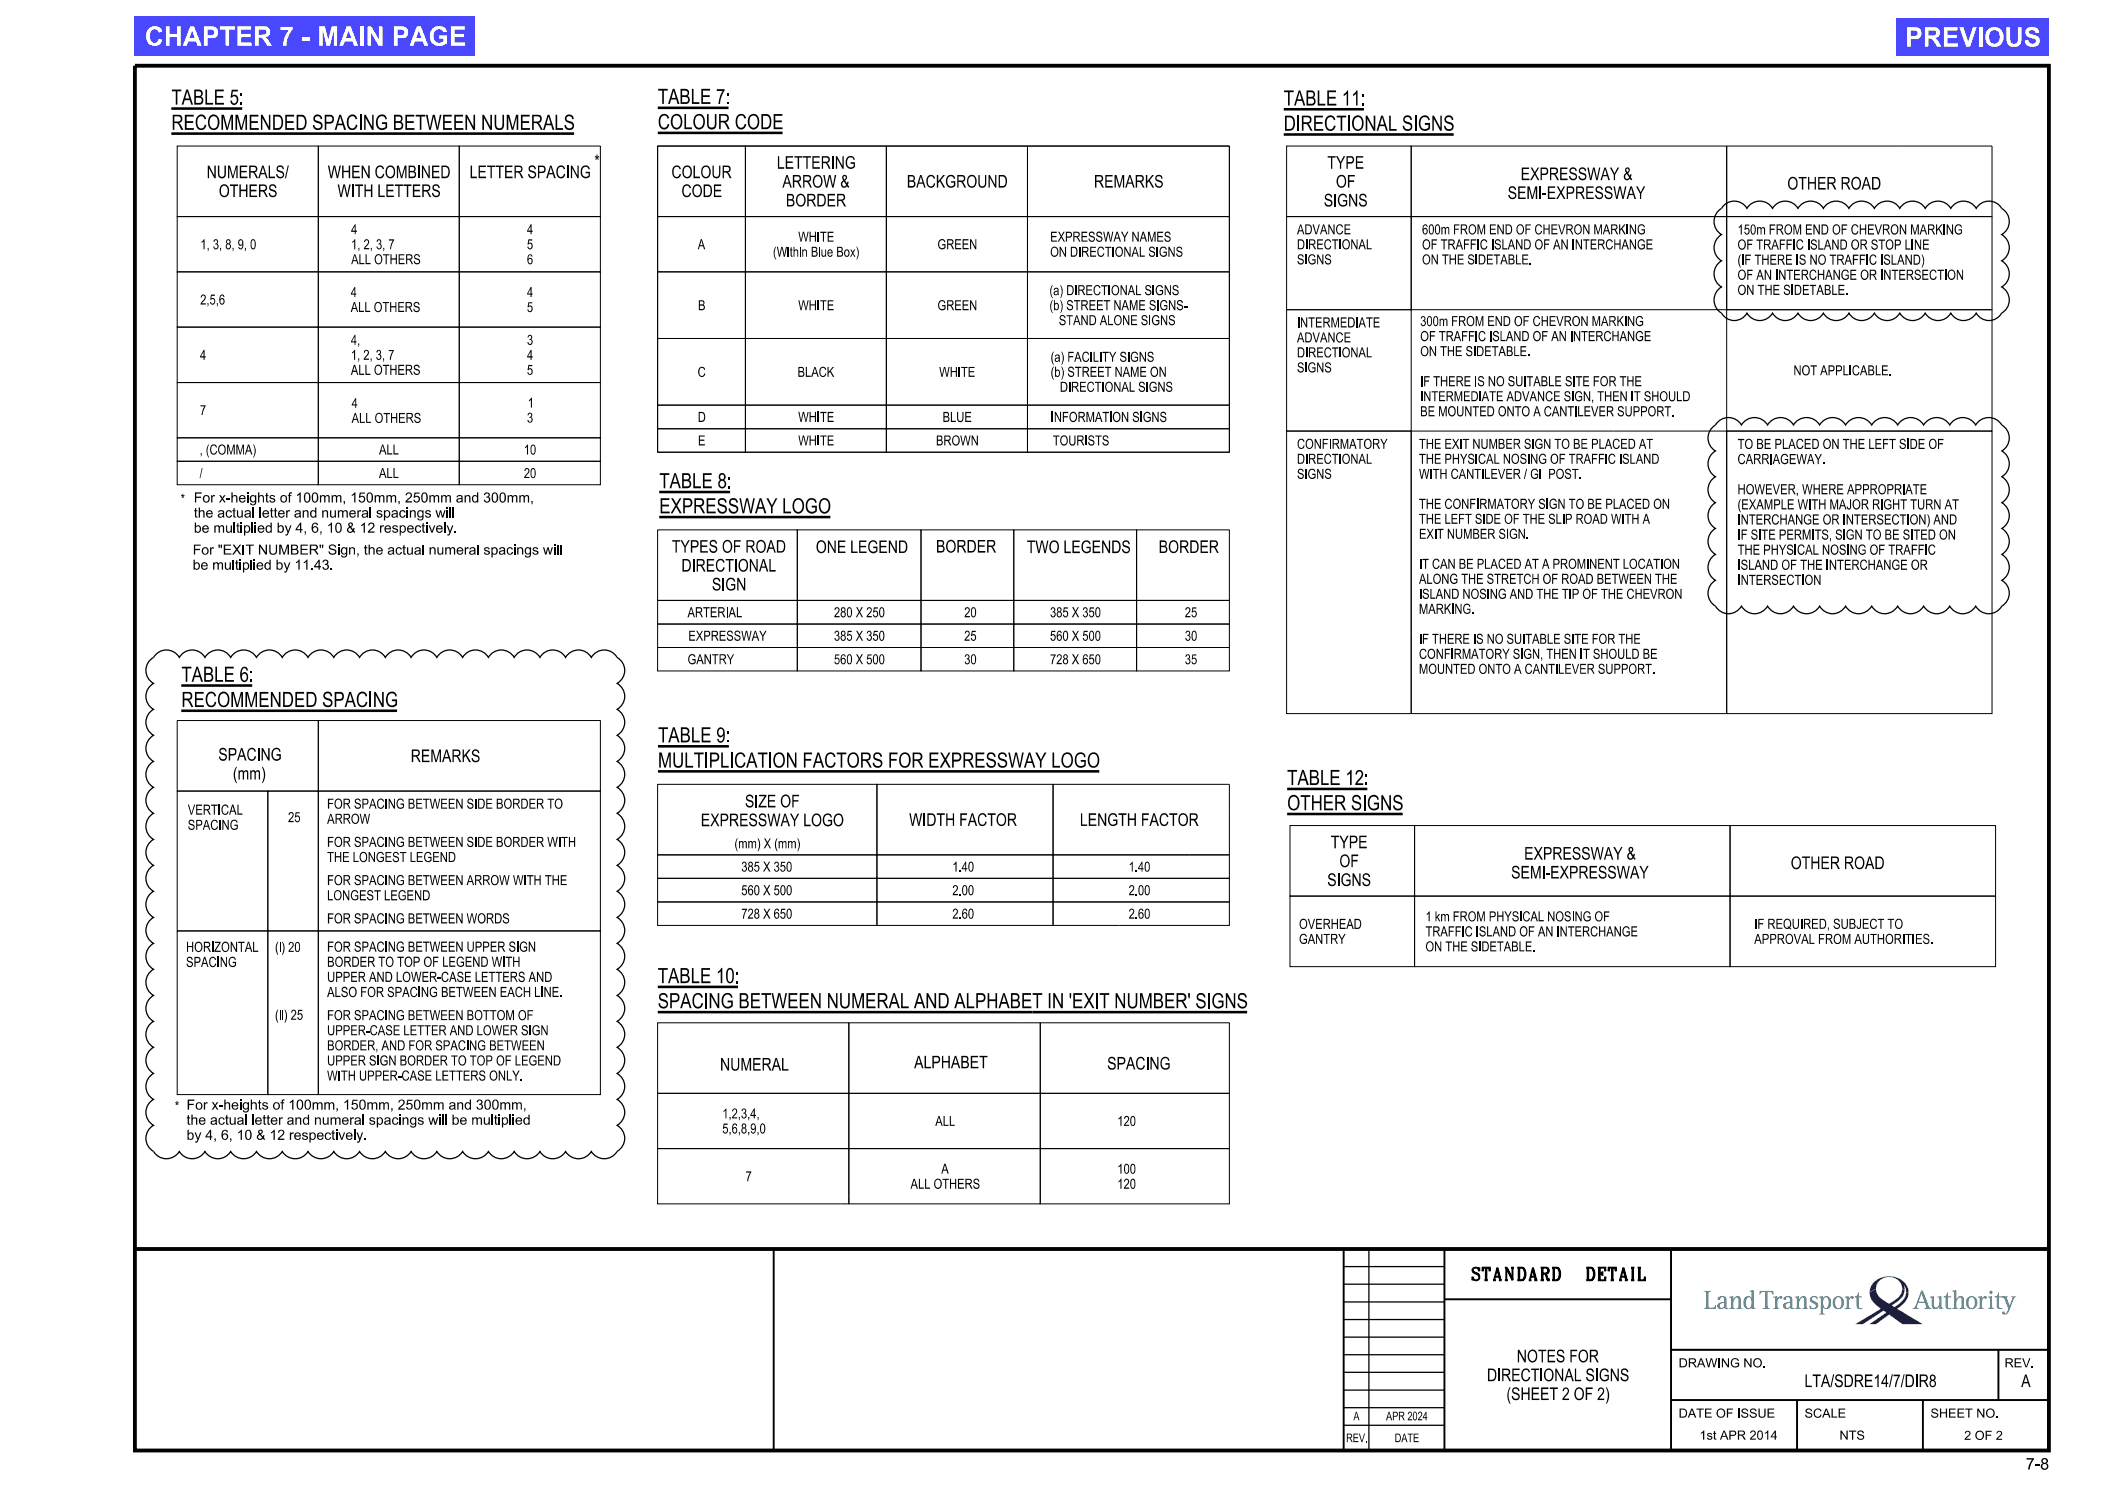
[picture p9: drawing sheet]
<svg xmlns="http://www.w3.org/2000/svg" width="420mm" height="297mm" viewBox="0 0 420 297" stroke-linecap="round" stroke-linejoin="round" font-family="sans-serif">
<defs><g id="words">
<g font-size="3.8" fill="#fff">
<text x="28.7" y="9.1">CHAPTER 7 - MAIN PAGE</text>
<text x="378.1" y="9.3">PREVIOUS</text>
</g>
<g font-size="3">
<text x="34" y="20.8">TABLE 5:</text>
<text x="130.6" y="20.6">TABLE 7:</text>
<text x="254.8" y="21">TABLE 11:</text>
<text x="34" y="25.8">RECOMMENDED SPACING BETWEEN NUMERALS</text>
<text x="130.6" y="25.6">COLOUR CODE</text>
<text x="254.8" y="26">DIRECTIONAL SIGNS</text>
<text x="130.9" y="101.9">EXPRESSWAY LOGO</text>
<text x="130.9" y="96.9">TABLE 8:</text>
<text x="36" y="135.4">TABLE 6:</text>
<text x="36" y="140.4">RECOMMENDED SPACING</text>
<text x="130.6" y="147.4">TABLE 9:</text>
<text x="130.6" y="152.4">MULTIPLICATION FACTORS FOR EXPRESSWAY LOGO</text>
<text x="255.5" y="155.9">TABLE 12:</text>
<text x="255.5" y="160.9">OTHER SIGNS</text>
<text x="130.6" y="195.2">TABLE 10:</text>
<text x="130.6" y="200.2">SPACING BETWEEN NUMERAL AND ALPHABET IN 'EXIT NUMBER' SIGNS</text>
</g>
<g font-size="2.5">
<text x="41" y="35.4">NUMERALS/</text>
<text x="65.1" y="35.4">WHEN COMBINED</text>
<text x="93.2" y="35.4">LETTER SPACING</text>
<text x="118" y="33.2">*</text>
<text x="133.3" y="35.4">COLOUR</text>
<text x="154.2" y="33.5">LETTERING</text>
<text x="263.5" y="33.5">TYPE</text>
<text x="301.8" y="35.8">EXPRESSWAY &amp;</text>
<text x="43.4" y="39.1">OTHERS</text>
<text x="67" y="39.1">WITH LETTERS</text>
<text x="135.3" y="39.1">CODE</text>
<text x="155.3" y="37.2">ARROW &amp;</text>
<text x="156" y="41">BORDER</text>
<text x="180" y="37.2">BACKGROUND</text>
<text x="217.1" y="37.2">REMARKS</text>
<text x="262.8" y="41">SIGNS</text>
<text x="265.2" y="37.2">OF</text>
<text x="299.3" y="39.5">SEMI-EXPRESSWAY</text>
<text x="354.8" y="37.6">OTHER ROAD</text>
<text x="133.4" y="109.7">TYPES OF ROAD</text>
<text x="135.3" y="113.5">DIRECTIONAL</text>
<text x="161.9" y="109.8">ONE LEGEND</text>
<text x="185.8" y="109.7">BORDER</text>
<text x="203.8" y="109.8">TWO LEGENDS</text>
<text x="230" y="109.8">BORDER</text>
<text x="141.3" y="117.2">SIGN</text>
<text x="43.3" y="151">SPACING</text>
<text x="46.2" y="154.7">(mm)</text>
<text x="81.5" y="151.3">REMARKS</text>
<text x="147.9" y="160.3">SIZE OF</text>
<text x="139.1" y="164">EXPRESSWAY LOGO</text>
<text x="180.4" y="164">WIDTH FACTOR</text>
<text x="214.3" y="164">LENGTH FACTOR</text>
<text x="264.1" y="168.4">TYPE</text>
<text x="265.8" y="172.2">OF</text>
<text x="302.5" y="170.7">EXPRESSWAY &amp;</text>
<text x="355.4" y="172.5">OTHER ROAD</text>
<text x="263.4" y="175.9">SIGNS</text>
<text x="299.9" y="174.4">SEMI-EXPRESSWAY</text>
<text x="142.9" y="212.5">NUMERAL</text>
<text x="181.5" y="212.1">ALPHABET</text>
<text x="219.8" y="212.3">SPACING</text>
<text x="292.3" y="254.2">STANDARD</text>
<text x="313.9" y="254.2">DETAIL</text>
<text x="295.1" y="274.2">DIRECTIONAL SIGNS</text>
<text x="301.1" y="270.5">NOTES FOR</text>
<text x="358.2" y="275.4">LTA/SDRE14/7/DIR8</text>
<text x="401.2" y="275.4">A</text>
<text x="299" y="278">(SHEET 2 OF 2)</text>
</g>
<text font-size="2.3" x="402.1" y="291.8">7-8</text>
<g font-size="2">
<text x="69.7" y="46.5">4</text>
<text x="104.6" y="46.5">4</text>
<text x="158.4" y="48">WHITE</text>
<text x="208.4" y="48">EXPRESSWAY NAMES</text>
<text x="257.4" y="46.5">ADVANCE</text>
<text x="282.3" y="46.5">600m FROM END OF CHEVRON MARKING</text>
<text x="344.9" y="46.5">150m FROM END OF CHEVRON MARKING</text>
<text x="39.8" y="49.5">1, 3, 8, 9, 0</text>
<text x="69.7" y="52.5">ALL OTHERS</text>
<text x="69.7" y="49.5">1, 2, 3, 7</text>
<text x="104.6" y="49.5">5</text>
<text x="104.6" y="52.5">6</text>
<text x="138.5" y="49.5">A</text>
<text x="153.4" y="51">(Within Blue Box)</text>
<text x="186.1" y="49.5">GREEN</text>
<text x="208.4" y="51">ON DIRECTIONAL SIGNS</text>
<text x="257.4" y="52.5">SIGNS</text>
<text x="257.4" y="49.5">DIRECTIONAL</text>
<text x="282.3" y="52.5">ON THE SIDETABLE.</text>
<text x="282.3" y="49.5">OF TRAFFIC ISLAND OF AN INTERCHANGE</text>
<text x="344.9" y="52.5">(IF THERE IS NO TRAFFIC ISLAND)</text>
<text x="344.9" y="49.5">OF TRAFFIC ISLAND OR STOP LINE</text>
<text x="69.6" y="59">4</text>
<text x="104.6" y="59">4</text>
<text x="208.3" y="58.6">(a) DIRECTIONAL SIGNS</text>
<text x="344.9" y="58.5">ON THE SIDETABLE.</text>
<text x="344.9" y="55.5">OF AN INTERCHANGE OR INTERSECTION</text>
<text x="39.7" y="60.5">2,5,6</text>
<text x="69.6" y="61.9">ALL OTHERS</text>
<text x="104.6" y="61.9">5</text>
<text x="138.6" y="61.6">B</text>
<text x="158.4" y="61.6">WHITE</text>
<text x="186.1" y="61.6">GREEN</text>
<text x="208.3" y="61.6">(b) STREET NAME SIGNS-</text>
<text x="210" y="64.6">STAND ALONE SIGNS</text>
<text x="257.4" y="65">INTERMEDIATE</text>
<text x="281.9" y="64.7">300m FROM END OF CHEVRON MARKING</text>
<text x="39.7" y="71.4">4</text>
<text x="69.6" y="71.4">1, 2, 3, 7</text>
<text x="69.6" y="68.5">4,</text>
<text x="104.6" y="68.5">3</text>
<text x="104.6" y="71.4">4</text>
<text x="208.5" y="71.8">(a) FACILITY SIGNS</text>
<text x="257.4" y="71">DIRECTIONAL</text>
<text x="257.4" y="68">ADVANCE</text>
<text x="281.9" y="70.7">ON THE SIDETABLE.</text>
<text x="281.9" y="67.7">OF TRAFFIC ISLAND OF AN INTERCHANGE</text>
<text x="69.6" y="74.4">ALL OTHERS</text>
<text x="104.6" y="74.4">5</text>
<text x="138.5" y="74.8">C</text>
<text x="158.3" y="74.8">BLACK</text>
<text x="186.4" y="74.8">WHITE</text>
<text x="208.5" y="74.8">(b) STREET NAME ON</text>
<text x="210.3" y="77.8">DIRECTIONAL SIGNS</text>
<text x="257.4" y="73.9">SIGNS</text>
<text x="281.9" y="76.7">IF THERE IS NO SUITABLE SITE FOR THE</text>
<text x="356" y="74.5">NOT APPLICABLE.</text>
<text x="39.7" y="82.4">7</text>
<text x="69.8" y="84">ALL OTHERS</text>
<text x="69.8" y="81">4</text>
<text x="104.6" y="83.9">3</text>
<text x="104.7" y="80.9">1</text>
<text x="138.5" y="83.8">D</text>
<text x="158.4" y="83.8">WHITE</text>
<text x="187.1" y="83.8">BLUE</text>
<text x="208.6" y="83.8">INFORMATION SIGNS</text>
<text x="281.9" y="82.6">BE MOUNTED ONTO A CANTILEVER SUPPORT.</text>
<text x="281.9" y="79.7">INTERMEDIATE ADVANCE SIGN, THEN IT SHOULD</text>
<text x="138.6" y="88.4">E</text>
<text x="158.4" y="88.4">WHITE</text>
<text x="185.8" y="88.4">BROWN</text>
<text x="209" y="88.4">TOURISTS</text>
<text x="257.4" y="89.1">CONFIRMATORY</text>
<text x="281.6" y="89.1">THE EXIT NUMBER SIGN TO BE PLACED AT</text>
<text x="344.9" y="89.1">TO BE PLACED ON THE LEFT SIDE OF</text>
<text x="39.6" y="90.2">, (COMMA)</text>
<text x="39.6" y="94.9">/</text>
<text x="75.2" y="90.2">ALL</text>
<text x="75.2" y="94.9">ALL</text>
<text x="104" y="90.2">10</text>
<text x="104" y="94.9">20</text>
<text x="257.4" y="95.1">SIGNS</text>
<text x="257.4" y="92.1">DIRECTIONAL</text>
<text x="281.6" y="95.1">WITH CANTILEVER / GI POST.</text>
<text x="281.6" y="92.1">THE PHYSICAL NOSING OF TRAFFIC ISLAND</text>
<text x="344.9" y="92.1">CARRIAGEWAY.</text>
<text x="35.9" y="100">* For x-heights of 100mm, 150mm, 250mm and 300mm,</text>
<text x="281.6" y="101">THE CONFIRMATORY SIGN TO BE PLACED ON</text>
<text x="344.9" y="101.1">(EXAMPLE WITH MAJOR RIGHT TURN AT</text>
<text x="344.9" y="98.1">HOWEVER, WHERE APPROPRIATE</text>
<text x="38.4" y="105.8">be multiplied by 4, 6, 10 &amp; 12 respectively.</text>
<text x="38.5" y="102.8">the actual letter and numeral spacings will</text>
<text x="281.6" y="107">EXIT NUMBER SIGN.</text>
<text x="281.6" y="104">THE LEFT SIDE OF THE SLIP ROAD WITH A</text>
<text x="344.9" y="107.1">IF SITE PERMITS, SIGN TO BE SITED ON</text>
<text x="344.9" y="104.1">INTERCHANGE OR INTERSECTION) AND</text>
<text x="38.2" y="113.1">be multiplied by 11.43.</text>
<text x="38.2" y="110.1">For &quot;EXIT NUMBER&quot; Sign, the actual numeral spacings will</text>
<text x="281.6" y="112.9">IT CAN BE PLACED AT A PROMINENT LOCATION</text>
<text x="344.9" y="113.1">ISLAND OF THE INTERCHANGE OR</text>
<text x="344.9" y="110.1">THE PHYSICAL NOSING OF TRAFFIC</text>
<text x="281.6" y="118.9">ISLAND NOSING AND THE TIP OF THE CHEVRON</text>
<text x="281.6" y="115.9">ALONG THE STRETCH OF ROAD BETWEEN THE</text>
<text x="344.9" y="116.1">INTERSECTION</text>
<text x="136.5" y="122.5">ARTERIAL</text>
<text x="165.5" y="122.5">280 X 250</text>
<text x="191.4" y="122.5">20</text>
<text x="208.4" y="122.5">385 X 350</text>
<text x="235.2" y="122.5">25</text>
<text x="281.6" y="121.9">MARKING.</text>
<text x="136.5" y="131.9">GANTRY</text>
<text x="136.6" y="127.2">EXPRESSWAY</text>
<text x="165.5" y="127.2">385 X 350</text>
<text x="165.5" y="131.9">560 X 500</text>
<text x="191.4" y="127.2">25</text>
<text x="191.4" y="131.9">30</text>
<text x="208.4" y="127.2">560 X 500</text>
<text x="208.4" y="131.9">728 X 650</text>
<text x="235.2" y="131.9">35</text>
<text x="235.2" y="127.2">30</text>
<text x="281.6" y="130.8">CONFIRMATORY SIGN, THEN IT SHOULD BE</text>
<text x="281.6" y="127.8">IF THERE IS NO SUITABLE SITE FOR THE</text>
<text x="281.6" y="133.8">MOUNTED ONTO A CANTILEVER SUPPORT.</text>
<text x="37.3" y="161.8">VERTICAL</text>
<text x="64.9" y="160.6">FOR SPACING BETWEEN SIDE BORDER TO</text>
<text x="37.3" y="164.8">SPACING</text>
<text x="57.2" y="163.2">25</text>
<text x="64.9" y="163.6">ARROW</text>
<text x="64.9" y="171.1">THE LONGEST LEGEND</text>
<text x="64.9" y="168.1">FOR SPACING BETWEEN SIDE BORDER WITH</text>
<text x="145.8" y="168.4">(mm) X (mm)</text>
<text x="147.1" y="173">385 X 350</text>
<text x="189" y="173">1.40</text>
<text x="224" y="173">1.40</text>
<text x="64.9" y="178.7">LONGEST LEGEND</text>
<text x="64.9" y="175.7">FOR SPACING BETWEEN ARROW WITH THE</text>
<text x="147.1" y="177.7">560 X 500</text>
<text x="189" y="177.7">2.00</text>
<text x="224" y="177.7">2.00</text>
<text x="64.9" y="183.3">FOR SPACING BETWEEN WORDS</text>
<text x="147.1" y="182.4">728 X 650</text>
<text x="189" y="182.4">2.60</text>
<text x="224" y="182.4">2.60</text>
<text x="257.8" y="184.4">OVERHEAD</text>
<text x="282.9" y="185.9">TRAFFIC ISLAND OF AN INTERCHANGE</text>
<text x="282.9" y="182.9">1 km FROM PHYSICAL NOSING OF</text>
<text x="348.2" y="184.4">IF REQUIRED, SUBJECT TO</text>
<text x="36.9" y="192">SPACING</text>
<text x="36.9" y="189">HORIZONTAL</text>
<text x="54.6" y="189">(i) 20</text>
<text x="64.9" y="191.9">BORDER TO TOP OF LEGEND WITH</text>
<text x="64.9" y="188.9">FOR SPACING BETWEEN UPPER SIGN</text>
<text x="257.8" y="187.4">GANTRY</text>
<text x="282.9" y="188.9">ON THE SIDETABLE.</text>
<text x="348.2" y="187.4">APPROVAL FROM AUTHORITIES.</text>
<text x="64.9" y="197.9">ALSO FOR SPACING BETWEEN EACH LINE.</text>
<text x="64.9" y="194.9">UPPER AND LOWER-CASE LETTERS AND</text>
<text x="54.6" y="202.5">(ii) 25</text>
<text x="64.9" y="202.5">FOR SPACING BETWEEN BOTTOM OF</text>
<text x="64.9" y="208.5">BORDER, AND FOR SPACING BETWEEN</text>
<text x="64.9" y="205.5">UPPER-CASE LETTER AND LOWER SIGN</text>
<text x="64.9" y="214.5">WITH UPPER-CASE LETTERS ONLY.</text>
<text x="64.9" y="211.5">UPPER SIGN BORDER TO TOP OF LEGEND</text>
<text x="34.7" y="220.6">* For x-heights of 100mm, 150mm, 250mm and 300mm,</text>
<text x="37" y="223.3">the actual letter and numeral spacings will be multiplied</text>
<text x="37" y="226.3">by 4, 6, 10 &amp; 12 respectively.</text>
<text x="143.4" y="225">5,6,8,9,0</text>
<text x="143.4" y="222">1,2,3,4,</text>
<text x="185.6" y="223.5">ALL</text>
<text x="221.8" y="223.5">120</text>
<text x="186.8" y="233">A</text>
<text x="221.8" y="233">100</text>
<text x="148" y="234.5">7</text>
<text x="180.7" y="236">ALL OTHERS</text>
<text x="221.8" y="236">120</text>
</g>
<g font-size="1.8">
<text x="333.2" y="271.5">DRAWING NO.</text>
<text x="397.9" y="271.5">REV.</text>
<text x="333.2" y="281.5">DATE OF ISSUE</text>
<text x="358.2" y="281.5">SCALE</text>
<text x="383.2" y="281.5">SHEET NO.</text>
<text x="337.3" y="285.8">1st APR 2014</text>
<text x="365.1" y="285.8">NTS</text>
<text x="389.9" y="285.9">2 OF 2</text>
</g>
<g font-size="1.7">
<text x="268.6" y="282">A</text>
<text x="275.1" y="282">APR 2024</text>
<text x="267.2" y="286.3">REV.</text>
<text x="276.8" y="286.3">DATE</text>
</g>
</g></defs>
<g fill="none" stroke="#000" stroke-width=".2">
<path d="M35.2 29h28v14h-28zM63.2 29h28v14h-28zM91.2 29h28v14h-28zM130.5 29h17.5v14h-17.5zM130.5 29h113.5v60.8h-113.5zM148 29h27.9v14h-27.9zM175.9 29h28v14h-28zM203.9 29h40.1v14h-40.1zM255.4 29h24.7v14h-24.7zM280.1 29h62.6v14h-62.6zM342.7 29h52.7v14h-52.7zM35.2 43h28v11h-28z"/>
<path d="M35.2 54h28v10.9h-28zM63.2 43h28v11h-28zM63.2 54h28v10.9h-28zM91.2 43h28v11h-28zM91.2 54h28v10.9h-28zM130.5 43h17.5v11h-17.5zM130.5 54h17.5v13.2h-17.5zM148 43h27.9v11h-27.9zM148 54h27.9v13.2h-27.9zM175.9 43h28v11h-28zM175.9 54h28v13.2h-28zM203.9 43h40.1v11h-40.1z"/>
<path d="M203.9 54h40.1v13.2h-40.1zM255.4 43h24.7v18.5h-24.7zM280.1 43h62.6v18.5h-62.6zM342.7 43h52.7v18.5h-52.7zM35.2 64.9h28v11h-28zM35.2 75.9h28v11h-28zM63.2 64.9h28v11h-28zM63.2 75.9h28v11h-28zM91.2 64.9h28v11h-28zM91.2 75.9h28v11h-28zM130.5 67.2h17.5v13.2h-17.5zM148 67.2h27.9v13.2h-27.9z"/>
<path d="M175.9 67.2h28v13.2h-28zM203.9 67.2h40.1v13.2h-40.1zM255.4 61.5h24.7v24.1h-24.7zM342.7 61.5h52.7v24.1h-52.7zM35.2 86.9h28v4.7h-28zM35.2 91.6h28v4.6h-28zM63.2 86.9h28v4.7h-28zM63.2 91.6h28v4.6h-28zM91.2 86.9h28v4.7h-28zM91.2 91.6h28v4.6h-28zM130.5 80.4h17.5v4.7h-17.5zM130.5 85.1h17.5v4.7h-17.5z"/>
<path d="M148 80.4h27.9v4.7h-27.9zM148 85.1h27.9v4.7h-27.9zM175.9 80.4h28v4.7h-28zM175.9 85.1h28v4.7h-28zM203.9 80.4h40.1v4.7h-40.1zM203.9 85.1h40.1v4.7h-40.1zM255.4 85.6h87.3v56.1h-87.3zM280.1 85.6v56.1M342.7 85.6h52.7v56.1h-52.7zM130.5 105.2h27.8v14h-27.8zM130.5 119.2h27.8v4.7h-27.8zM158.3 105.2h24.5v14h-24.5z"/>
<path d="M158.3 119.2h24.5v4.7h-24.5zM182.8 105.2h18.4v14h-18.4zM182.8 119.2h18.4v4.7h-18.4zM201.2 105.2h24.4v14h-24.4zM201.2 119.2h24.4v4.7h-24.4zM225.6 105.2h18.4v14h-18.4zM225.6 119.2h18.4v4.7h-18.4zM130.5 123.9h27.8v4.6h-27.8zM130.5 128.5h27.8v4.7h-27.8zM158.3 123.9h24.5v4.6h-24.5zM158.3 128.5h24.5v4.7h-24.5zM182.8 123.9h18.4v4.6h-18.4z"/>
<path d="M182.8 128.5h18.4v4.7h-18.4zM201.2 123.9h24.4v4.6h-24.4zM201.2 128.5h24.4v4.7h-24.4zM225.6 123.9h18.4v4.6h-18.4zM225.6 128.5h18.4v4.7h-18.4zM35.2 143h28v14.1h-28zM35.2 157.1h18v27.7h-18zM53.2 157.1h10v27.7h-10zM63.2 143h56v14.1h-56zM63.2 157.1h56v27.7h-56zM130.5 155.7h43.6v14h-43.6zM174.1 155.7h34.9v14h-34.9z"/>
<path d="M130.5 169.7h43.6v4.7h-43.6zM130.5 174.4h43.6v4.7h-43.6zM130.5 179.1h43.6v4.6h-43.6zM174.1 169.7h34.9v4.7h-34.9zM174.1 174.4h34.9v4.7h-34.9zM174.1 179.1h34.9v4.6h-34.9zM209 169.7h35M209 174.4h35v4.7h-35zM209 179.1h35v4.6h-35zM236.1 169.7h-27.1v-14h35v14M244 169.7v4.7h-12.5h-22.5v-4.7M256 163.9h24.8v14h-24.8z"/>
<path d="M256 177.9h24.8v14h-24.8zM280.8 163.9h62.6v14h-62.6zM280.8 177.9h62.6v14h-62.6zM343.4 163.9h52.7v14h-52.7zM343.4 177.9h52.7v14h-52.7zM35.2 184.8h18v32.5h-18zM53.2 184.8h10v32.5h-10zM63.2 184.8h56v32.5h-56zM130.5 203.1h38v14h-38zM130.5 217.1h38v10.9h-38zM168.5 203.1h38v14h-38zM168.5 217.1h38v10.9h-38z"/>
<path d="M206.5 203.1h37.5v14h-37.5zM206.5 217.1h37.5v10.9h-37.5zM130.5 228h38v11h-38zM168.5 228h38v11h-38v-1.7M206.5 228h37.5v11h-37.5z"/>
</g>
<g fill="none" stroke="#000" stroke-width=".51">
<path d="M34 26.5h79.9M34 21.6h14.1M130.6 26.4h24.7M130.6 21.4h14M254.8 26.7h33.7M254.8 21.7h15.9M130.8 97.7h14.1M130.8 102.7h34M36 136.1h14.1M36 141.1h42.8M130.6 153.1h87.6M130.6 148.2h14.1"/>
<path d="M255.5 156.6h15.9M255.5 161.6h22.9M130.6 195.9h15.9M130.6 200.9h116.9"/>
</g>
<path d="M26.8 13h379.9v275h-379.9zM26.8 248h379.9" fill="none" stroke="#000" stroke-width=".76" stroke-linecap="butt"/>
<path d="M153.6 248v40M266.7 248v40M286.7 257.9h45M286.7 248v40M331.7 248v40M331.7 268h75M331.7 278h75M356.7 278v10M381.7 278v10M396.7 268v10" fill="none" stroke="#000" stroke-width=".38"/>
<path d="M266.7 258.5h20M266.7 254.9h20M266.7 251.5h20M271.7 248v40M331.7 248h75v20h-75zM266.7 279.5h20M266.7 276h20M266.7 272.4h20M266.7 269h20M266.7 265.5h20M266.7 262h20M266.7 283h20" fill="none" stroke="#000" stroke-width=".25"/>
<g fill="#008c95">
<path d="M338.2 256.3h1.4l-.4 .2-.1 .2v2.6a.29 .29 0 0 0 .1 .3 .29 .29 0 0 0 .3 0h.7l.3-.5h.1v.8l-2.4-.1 .4-.3v-2.8z" fill-rule="evenodd"/>
<path d="M341.1 257.6l-.1 .1a.28 .28 0 0 0 .2 .4 .28 .28 0 0 0 .3-.4l.1-.2h.4l.2 .2 .1 .8h-.6a.71 .71 0 0 0-.8 .6 .71 .71 0 0 0 .5 .8 .71 .71 0 0 0 .9-.4l.1 .3 .3 .1a.16 .16 0 0 0 .2 .1 .16 .16 0 0 0 .1-.3l-.3-.1v-1.7l-.2-.4-.3-.2h-.7zM341.5 258.9l.8-.2v.4l-.3 .5-.2 .1-.3-.1-.2-.6z" fill-rule="evenodd"/>
<path d="M343.2 257.5l.8-.2v.8l.2-.4 .5-.4 .6 .1 .2 .5v1.6l.4 .3-1.2 .1 .4-.4v-1.6l-.2-.3h-.3l-.3 .3-.3 .6v1l.4 .3-1.2 .1 .4-.4v-1.8z" fill-rule="evenodd"/>
<path d="M347.3 256.3l.8-.2v3.3l.4 .3-.8 .2v-.4l-.2 .2-.4 .2a1.33 1.33 0 0 1-.8-2.2l.5-.4h.4l.5 .4v-1.1zM346.9 257.6l-.4 .8 .2 1.1a.61 .61 0 0 0 .8 0 .61 .61 0 0 0 .2-.7l-.2-1-.3-.3z" fill-rule="evenodd"/>
<path d="M349.3 256.3h2.7v.7h-.1l-.1-.3-.3-.2h-.7v2.9l.2 .3 .4 .1-1.6 .1 .4-.2 .2-.3v-2.9h-.7l-.3 .5h-.1z" fill-rule="evenodd"/>
<path d="M352 257.5l.8-.2v.6l.3-.5 .5-.1 .2 .4-.4 .1a.5 .5 0 0 0-.5 .1 .5 .5 0 0 0-.1 .6v1.1l.4 .2-1.2 .1 .4-.3v-1.9z" fill-rule="evenodd"/>
<path d="M354.1 257.6l.5-.3h.6l.4 .3 .1 2 .3 .1a.16 .16 0 0 1 0 .3 .16 .16 0 0 1-.3-.1h-.2l-.2-.4-.3 .3-.6 .1-.5-.4a.96 .96 0 0 1 1.2-1h.2v-.7l-.1-.2-.6-.1-.2 .6-.4-.1zM354.5 258.9l-.1 .2 .1 .4 .2 .2 .3-.1 .3-.4v-.5z" fill-rule="evenodd"/>
<path d="M356.3 257.5l.8-.2v.8l.4-.6 .9-.1 .2 .4v1.7l.4 .3-1.2 .1 .3-.4v-1.6a.45 .45 0 0 0-.5-.3 .45 .45 0 0 0-.3 .5l-.2 .4v1l.4 .4h-1.2l.4-.3v-1.9z" fill-rule="evenodd"/>
<path d="M359.4 257.5l.4-.2 .9 .1 .1 .6-.5-.5h-.4l-.3 .3 .2 .4 1 .6 .1 .5-.3 .4-.4 .2-1-.1v-.6l.6 .5h.4l.3-.3-.3-.5-.9-.6-.1-.5z" fill-rule="evenodd"/>
<path d="M361 257.5l.4 .2v3l-.4 .2h1.3l-.5-.3v-1.1l.5 .4h.5a1.54 1.54 0 0 0 .4-2.2l-.4-.4h-.5l-.5 .4v-.4zM362.1 257.7l.4-.2 .4 .3 .1 1.1-.2 .5a.53 .53 0 0 1-.7 .2 .53 .53 0 0 1-.2-.7v-.7z" fill-rule="evenodd"/>
<path d="M364.1 257.7l.5-.4 .7 .1 .5 .5 .2 .7h-.5l-.1-.7-.4-.4-.4 .1-.2 .2-.2 .8h-.4l.1-.6z" fill-rule="evenodd"/>
<path d="M363.8 258.6h.4l.1 .7 .4 .4h.4l.3-.3 .1-.8h.5v.2l-.4 .8-.4 .3h-.5l-.7-.4z" fill-rule="evenodd"/>
<path d="M366.1 257.5l.9-.2v.6l.3-.5 .5-.1 .1 .4-.3 .1a.5 .5 0 0 0-.5 .1 .5 .5 0 0 0-.1 .6v1l.4 .4h-1.3l.4-.2 .1-.3v-1.5l-.1-.2z" fill-rule="evenodd"/>
<path d="M368.8 256.6h.1v.8h.6v.2h-.6l.1 1.9 .2 .2h.4v.2h-.7l-.4-.3v-2h-.3v-.2l.5-.3z" fill-rule="evenodd"/>
<path d="M381.4 256.2l-1.2 3.1-.6 .6h1.2l-.1-.2a.24 .24 0 0 1-.3-.1 .24 .24 0 0 1 .1-.3l.2-.6h1.4l.2 .7a.22 .22 0 0 1 0 .3 .22 .22 0 0 1-.2 0l-.1 .2h1.4l-.6-.5-1.2-3.2zM381.4 256.8l.6 1.6h-1.2z" fill-rule="evenodd"/>
<path d="M383 257.5l.9-.2v2l.2 .3h.3l.4-.3 .2-.6-.1-1-.4-.2 .8-.2v2.1l.5 .3-.8 .2-.1-.6-.4 .5h-.8l-.3-.6v-1.5z" fill-rule="evenodd"/>
<path d="M386.5 256.6h.1v.8h.7v.2h-.7v1.9l.3 .2h.4v.2h-.6a.55 .55 0 0 1-.5-.8v-1.5h-.4v-.2l.5-.2z" fill-rule="evenodd"/>
<path d="M387.5 256.3l.8-.2v2l.2-.5 .4-.3 .7 .2 .2 .4v1.6l.4 .4h-1.3l.5-.4v-1.6l-.3-.3-.4 .1-.4 .8v1l.4 .3-1.2 .1 .4-.4v-2.9z" fill-rule="evenodd"/>
<path d="M390.2 258.6h.5l.1 .8a.62 .62 0 0 0 .8 .3 .62 .62 0 0 0 .4-.8v-.3h.5l-.1 .5-.3 .5-.6 .3h-.5a1.1 1.1 0 0 1-.8-1.3z" fill-rule="evenodd"/>
<path d="M390.5 257.7l.6-.4 .7 .1 .5 .4 .2 .8h-.5l-.2-.8a.64 .64 0 0 0-.8-.2 .64 .64 0 0 0-.3 .8v.2h-.5l.1-.6z" fill-rule="evenodd"/>
<path d="M392.6 257.5l.8-.2v.6l.3-.5 .5-.1 .2 .4-.4 .1a.5 .5 0 0 0-.5 .1 .5 .5 0 0 0-.1 .6v1l.4 .4h-1.2l.4-.3v-1.9z" fill-rule="evenodd"/>
<path d="M394.6 257.5l.8-.2v2.3l.4 .3h-1.2l.4-.4v-1.7z" fill-rule="evenodd"/>
<path d="M396.6 256.6h.2v.8h1.2v.2h-1.2v1.8l.1 .3h.5v.2h-.7l-.4-.4v-1.9h-.4v-.2l.5-.2z" fill-rule="evenodd"/>
<path d="M397.4 257.4h1.2v.1a.25 .25 0 0 0-.3 .1 .25 .25 0 0 0 .1 .3l.5 1.3 .5-1.3a.24 .24 0 0 0 .1-.3 .24 .24 0 0 0-.3-.1v-.1h1l-.5 .4-1.2 2.9-.3 .2h-.5l-.3-.2a.29 .29 0 0 1 .3-.3 .29 .29 0 0 1 .3 .3h.3l.3-.8-.8-2.2-.4-.1z" fill-rule="evenodd"/>
<circle cx="395.2" cy="256.5" r=".3"/>
</g>
<g fill="#171c8f">
<path d="M371.1 256.5l1.3-.6a3.5 3.5 0 0 0 2.2 2.7l.4 .3 .7-.5a3.1 3.1 0 0 0 1.9-2.5l.4 .2a3.7 3.7 0 0 1-2.2 2.9l-.3 .2 .5 .3 1-.7a3 3 0 0 0 1.3-2.2l.5-.1a4.1 4.1 0 0 1-2.2 3.4l5 3h-4l-2.6-1.9-2.6 1.9h-1.3l3.3-2.3-.5-.4-4.2 2.7h-1.4l5-3.1-.4-.3a3.7 3.7 0 0 1-1.8-3z" fill-rule="evenodd"/>
<path d="M371.9 254.6a4.2 4.2 0 0 1 6.8 1.2l.1 .7-.5 .1-.1-.8-.3-.6 .1 .9-.4-.2a2.63 2.63 0 0 0-2.6-2.4 2.63 2.63 0 0 0-2.6 2.4l-1.3 .6 .2-1z" fill-rule="evenodd"/>
</g>
<path d="M342 41a2.93 2.93 0 0 1 4.7 .4 2.95 2.95 0 0 1 5.1 0 2.92 2.92 0 0 1 5.1 0 2.92 2.92 0 0 1 5 0 2.95 2.95 0 0 1 5.1 0 2.92 2.92 0 0 1 5 0 2.92 2.92 0 0 1 5.1 0 2.92 2.92 0 0 1 5 0 2.95 2.95 0 0 1 5.1 0 2.92 2.92 0 0 1 5.1 0 2.92 2.92 0 0 1 5 0 2.97 2.97 0 0 1 0 5.2 3 3 0 0 1 0 5.2 2.97 2.97 0 0 1 0 5.2 2.97 2.97 0 0 1 0 5.2 2.89 2.89 0 0 1-5 0 2.89 2.89 0 0 1-5.1 0 2.92 2.92 0 0 1-5.1 0 2.89 2.89 0 0 1-5 0 2.89 2.89 0 0 1-5.1 0 2.89 2.89 0 0 1-5 0 2.92 2.92 0 0 1-5.1 0 2.89 2.89 0 0 1-5 0 2.89 2.89 0 0 1-5.1 0 2.92 2.92 0 0 1-5.1 0 2.89 2.89 0 0 1-5 0 3 3 0 0 1 0-5.2 3 3 0 0 1 0-5.2 3 3 0 0 1 0-5.2 3 3 0 0 1 0-5.2zM340.1 84.7l.7-.7a2.98 2.98 0 0 1 4.9 .4 3 3 0 0 1 5.1 0 2.98 2.98 0 0 1 5.2 0 3 3 0 0 1 5.2 0 2.98 2.98 0 0 1 5.1 0 3 3 0 0 1 5.2 0 2.98 2.98 0 0 1 5.2 0 2.98 2.98 0 0 1 5.1 0 3 3 0 0 1 5.2 0 2.98 2.98 0 0 1 5.1 0 3 3 0 0 1 5.2 0 2.98 2.98 0 0 1 0 5.1 2.95 2.95 0 0 1 0 5.1 2.98 2.98 0 0 1 0 5.2 2.95 2.95 0 0 1 0 5.1 2.98 2.98 0 0 1 0 5.2 2.98 2.98 0 0 1 0 5.1 2.95 2.95 0 0 1 0 5.1 2.97 2.97 0 0 1-5.2 0 2.94 2.94 0 0 1-5.1 0 2.97 2.97 0 0 1-5.2 0 2.94 2.94 0 0 1-5.1 0 2.94 2.94 0 0 1-5.2 0 2.97 2.97 0 0 1-5.2 0 2.94 2.94 0 0 1-5.1 0 2.97 2.97 0 0 1-5.2 0 2.94 2.94 0 0 1-5.2 0 2.97 2.97 0 0 1-5.1 0 2.94 2.94 0 0 1-5.2 0 2.95 2.95 0 0 1 0-5.1 2.98 2.98 0 0 1 0-5.1 2.98 2.98 0 0 1 0-5.2 2.95 2.95 0 0 1 0-5.1 2.98 2.98 0 0 1 0-5.2 2.95 2.95 0 0 1 0-5.1 2.98 2.98 0 0 1-.4-4.8zM29.7 131.2l.8-.7a2.95 2.95 0 0 1 5.1 0 2.92 2.92 0 0 1 5.1 0 2.95 2.95 0 0 1 5.1 0 2.95 2.95 0 0 1 5.1 0 2.95 2.95 0 0 1 5.1 0 2.95 2.95 0 0 1 5.1 0 2.95 2.95 0 0 1 5.2 0 2.95 2.95 0 0 1 5.1 0 2.95 2.95 0 0 1 5.1 0 2.95 2.95 0 0 1 5.1 0 2.95 2.95 0 0 1 5.1 0 2.95 2.95 0 0 1 5.1 0 2.95 2.95 0 0 1 5.1 0 2.95 2.95 0 0 1 5.2 0 2.95 2.95 0 0 1 5.1 0 2.92 2.92 0 0 1 5.1 0 2.95 2.95 0 0 1 5.1 0 2.95 2.95 0 0 1 5.1 0 2.94 2.94 0 0 1 0 5.2 2.94 2.94 0 0 1 0 5.1 2.94 2.94 0 0 1 0 5.2 2.97 2.97 0 0 1 0 5.2 2.94 2.94 0 0 1 0 5.1 2.94 2.94 0 0 1 0 5.2 2.97 2.97 0 0 1 0 5.1 2.94 2.94 0 0 1 0 5.2 2.94 2.94 0 0 1 0 5.1 2.97 2.97 0 0 1 0 5.2 2.94 2.94 0 0 1 0 5.2 2.94 2.94 0 0 1 0 5.1 2.97 2.97 0 0 1 0 5.2 2.94 2.94 0 0 1 0 5.2 2.94 2.94 0 0 1 0 5.1 2.97 2.97 0 0 1 0 5.2 2.94 2.94 0 0 1 0 5.2 2.94 2.94 0 0 1 0 5.1 2.97 2.97 0 0 1 0 5.2 2.98 2.98 0 0 1-5.1 0 2.98 2.98 0 0 1-5.1 0 2.95 2.95 0 0 1-5.1 0 2.98 2.98 0 0 1-5.1 0 2.98 2.98 0 0 1-5.2 0 2.98 2.98 0 0 1-5.1 0 2.98 2.98 0 0 1-5.1 0 2.98 2.98 0 0 1-5.1 0 2.98 2.98 0 0 1-5.1 0 2.98 2.98 0 0 1-5.1 0 2.98 2.98 0 0 1-5.1 0 2.98 2.98 0 0 1-5.2 0 2.98 2.98 0 0 1-5.1 0 2.98 2.98 0 0 1-5.1 0 2.98 2.98 0 0 1-5.1 0 2.98 2.98 0 0 1-5.1 0 2.95 2.95 0 0 1-5.1 0 2.98 2.98 0 0 1-5.1 0 2.97 2.97 0 0 1 0-5.2 2.94 2.94 0 0 1 0-5.1 2.94 2.94 0 0 1 0-5.2 2.97 2.97 0 0 1 0-5.2 2.94 2.94 0 0 1 0-5.1 2.94 2.94 0 0 1 0-5.2 2.97 2.97 0 0 1 0-5.2 2.94 2.94 0 0 1 0-5.1 2.94 2.94 0 0 1 0-5.2 2.97 2.97 0 0 1 0-5.2 2.94 2.94 0 0 1 0-5.1 2.94 2.94 0 0 1 0-5.2 2.97 2.97 0 0 1 0-5.1 2.94 2.94 0 0 1 0-5.2 2.94 2.94 0 0 1 0-5.1 2.97 2.97 0 0 1 0-5.2 2.94 2.94 0 0 1 0-5.2 2.94 2.94 0 0 1 0-5.1 2.95 2.95 0 0 1-.8-4.5z" fill="none" stroke="#000" stroke-width=".25"/>
<g fill="#4a48ff">
<path d="M26.8 3.3h67.5v7.7h-67.5z"/>
<path d="M376.4 3.6h30.3v7.4h-30.3z"/>
</g>
<g fill="#000">
<path d="M287.6 80.9a1.06 1.06 0 0 0-.2 1.1 1.06 1.06 0 0 0 1 .7 1.15 1.15 0 0 0 .5-1.1 1.15 1.15 0 0 0-.7-1zM287.8 81a.57 .57 0 0 1 .7 0 .57 .57 0 0 1 .2 .7 .57 .57 0 0 1-.5 .7 .57 .57 0 0 1-.5-.7z" fill-rule="evenodd"/>
<path d="M297.6 80.9a1.04 1.04 0 0 0-.2 1.1 1.04 1.04 0 0 0 1 .7 1.07 1.07 0 0 0 .5-1.2 1.07 1.07 0 0 0-.9-.9zM297.8 81a.63 .63 0 0 1 .8 .1 .63 .63 0 0 1 .1 .8 .55 .55 0 0 1-.7 .5 .55 .55 0 0 1-.4-.7z" fill-rule="evenodd"/>
<path d="M302.3 80.9a1.06 1.06 0 0 0-.2 1.1 1.06 1.06 0 0 0 1 .7 1.15 1.15 0 0 0 .5-1.1 1.15 1.15 0 0 0-.7-1zM302.5 81a.57 .57 0 0 1 .7 0 .57 .57 0 0 1 .2 .7 .58 .58 0 0 1-.6 .7 .58 .58 0 0 1-.5-.7z" fill-rule="evenodd"/>
<path d="M306.8 80.8a.63 .63 0 0 1 .7-.2 .63 .63 0 0 1 .4 .6l-.2 .1a.47 .47 0 0 0-.6-.4 .47 .47 0 0 0-.3 .5 .58 .58 0 0 0 .1 .8 .58 .58 0 0 0 .8 0v-.3l.2 .1a.71 .71 0 0 1-.8 .7 .71 .71 0 0 1-.6-.9l.1-.5z" fill-rule="evenodd"/>
<path d="M321.3 80.8a.58 .58 0 0 1 .6-.2 .58 .58 0 0 1 .4 .6h-.2a.34 .34 0 0 0-.4-.4 .34 .34 0 0 0-.2 .6 .67 .67 0 0 1 .8 .4 .67 .67 0 0 1-.2 .8 .64 .64 0 0 1-1-.6h.2a.41 .41 0 0 0 .4 .5 .41 .41 0 0 0 .3-.6l-.1-.1a.68 .68 0 0 1-.6-.3 .68 .68 0 0 1 0-.7z" fill-rule="evenodd"/>
<path d="M327.3 80.9a1.06 1.06 0 0 0-.1 1.1 1.06 1.06 0 0 0 .9 .7 1.14 1.14 0 0 0 .5-1.1 1.14 1.14 0 0 0-.7-1zM327.5 81a.57 .57 0 0 1 .7 0 .57 .57 0 0 1 .2 .7 .58 .58 0 0 1-.5 .7 .58 .58 0 0 1-.6-.7z" fill-rule="evenodd"/>
<path d="M44.2 159.9a.66 .66 0 0 1 .7-.2 .66 .66 0 0 1 .5 .6l-.2 .1a.53 .53 0 0 0-.7-.4 .53 .53 0 0 0-.3 .7 .54 .54 0 0 0 .2 .7 .54 .54 0 0 0 .7-.1l.1-.3 .2 .1a.71 .71 0 0 1-.8 .7 .71 .71 0 0 1-.6-.9v-.6z" fill-rule="evenodd"/>
<path d="M291.1 184.1a.65 .65 0 0 1 .7-.2 .65 .65 0 0 1 .4 .6h-.2a.51 .51 0 0 0-.7-.3 .51 .51 0 0 0-.3 .7 .51 .51 0 0 0 .3 .7 .51 .51 0 0 0 .7-.4l.2 .1a.7 .7 0 0 1-.8 .6 .7 .7 0 0 1-.6-.8l.1-.6z" fill-rule="evenodd"/>
<path d="M293.9 184a.6 .6 0 0 1 .6-.1 .6 .6 0 0 1 .4 .6h-.3a.36 .36 0 0 0-.4-.4 .36 .36 0 0 0-.2 .5l.1 .1a.67 .67 0 0 1 .7 .3 .67 .67 0 0 1-.1 .8 .65 .65 0 0 1-.7 .1 .65 .65 0 0 1-.3-.6l.1-.1a.41 .41 0 0 0 .5 .5 .41 .41 0 0 0 .3-.6h-.1a.68 .68 0 0 1-.7-.3 .68 .68 0 0 1 .1-.8z" fill-rule="evenodd"/>
<path d="M301.9 184.1a1.06 1.06 0 0 0-.2 1.2 1.06 1.06 0 0 0 .9 .6 1.15 1.15 0 0 0 .6-1.1 1.15 1.15 0 0 0-.8-.9zM302 184.3a.57 .57 0 0 1 .8-.1 .57 .57 0 0 1 .2 .7 .58 .58 0 0 1-.6 .8 .58 .58 0 0 1-.5-.8z" fill-rule="evenodd"/>
<path d="M316 184.1a.65 .65 0 0 1 .7-.2 .65 .65 0 0 1 .4 .6h-.2a.51 .51 0 0 0-.7-.3 .51 .51 0 0 0-.3 .7 .51 .51 0 0 0 .3 .7 .51 .51 0 0 0 .7-.4l.2 .1a.7 .7 0 0 1-.8 .6 .7 .7 0 0 1-.6-.8l.1-.6z" fill-rule="evenodd"/>
<path d="M322.3 184.1a.67 .67 0 0 1 .7-.2 .67 .67 0 0 1 .5 .6h-.2a.56 .56 0 0 0-.7-.4 .56 .56 0 0 0-.4 .8 .62 .62 0 0 0 .3 .7 .62 .62 0 0 0 .8-.1v-.4h-.5v-.2h.7v.7a.9 .9 0 0 1-1.2 .1 .9 .9 0 0 1-.2-1.2z" fill-rule="evenodd"/>
<path d="M340.7 280.6a.9 .9 0 0 0 1.8 0 .9 .9 0 0 0-1.8 0zM341.1 280a.67 .67 0 0 1 1.1 .5 .67 .67 0 0 1-1.1 .6l-.1-.5z" fill-rule="evenodd"/>
<path d="M345.8 279.8a.71 .71 0 0 1 1.2 .4h-.3a.39 .39 0 0 0-.4-.4 .39 .39 0 0 0-.3 .5 .95 .95 0 0 1 1 .8 .77 .77 0 0 1-.8 .4 .77 .77 0 0 1-.6-.6l.2-.1a.46 .46 0 0 0 .5 .5 .46 .46 0 0 0 .4-.5l-.1-.1a.77 .77 0 0 1-.9-.7z" fill-rule="evenodd"/>
<path d="M347.4 279.9a.69 .69 0 0 1 .7-.3 .69 .69 0 0 1 .6 .6h-.3a.41 .41 0 0 0-.4-.4 .41 .41 0 0 0-.4 .5 .95 .95 0 0 1 1.1 .8 .75 .75 0 0 1-.8 .4 .75 .75 0 0 1-.6-.6l.2-.1a.48 .48 0 0 0 .5 .5 .48 .48 0 0 0 .4-.5l-.1-.1a.67 .67 0 0 1-.7-.2 .67 .67 0 0 1-.2-.6z" fill-rule="evenodd"/>
<path d="M358.5 279.8a.71 .71 0 0 1 1.2 .4h-.3a.39 .39 0 0 0-.4-.4 .39 .39 0 0 0-.3 .5 .95 .95 0 0 1 1 .8 .77 .77 0 0 1-.8 .4 .77 .77 0 0 1-.6-.6l.2-.1a.46 .46 0 0 0 .5 .5 .46 .46 0 0 0 .4-.5l-.1-.1a.77 .77 0 0 1-.9-.7z" fill-rule="evenodd"/>
<path d="M360.3 279.8a.78 .78 0 0 1 1.3 .3l-.3 .1a.61 .61 0 0 0-.8-.3 .61 .61 0 0 0-.3 .9 .56 .56 0 0 0 .6 .5 .56 .56 0 0 0 .6-.5l.2 .1a.86 .86 0 0 1-1.3 .5 .86 .86 0 0 1-.2-1.3z" fill-rule="evenodd"/>
<path d="M383.5 279.8a.69 .69 0 0 1 1.2 .4h-.2a.41 .41 0 0 0-.5-.4 .41 .41 0 0 0-.4 .5 .95 .95 0 0 1 1.1 .8 .75 .75 0 0 1-.8 .4 .75 .75 0 0 1-.6-.6l.2-.1a.48 .48 0 0 0 .5 .5 .48 .48 0 0 0 .5-.5l-.2-.1a.67 .67 0 0 1-.7-.2 .67 .67 0 0 1-.2-.6z" fill-rule="evenodd"/>
<path d="M394.2 280.6a.9 .9 0 0 0 1.8 0 .9 .9 0 0 0-1.8 0zM394.6 280a.67 .67 0 0 1 1.1 .5 .67 .67 0 0 1-1.1 .6l-.2-.5z" fill-rule="evenodd"/>
</g>
<use href="#words"/>
</svg>
